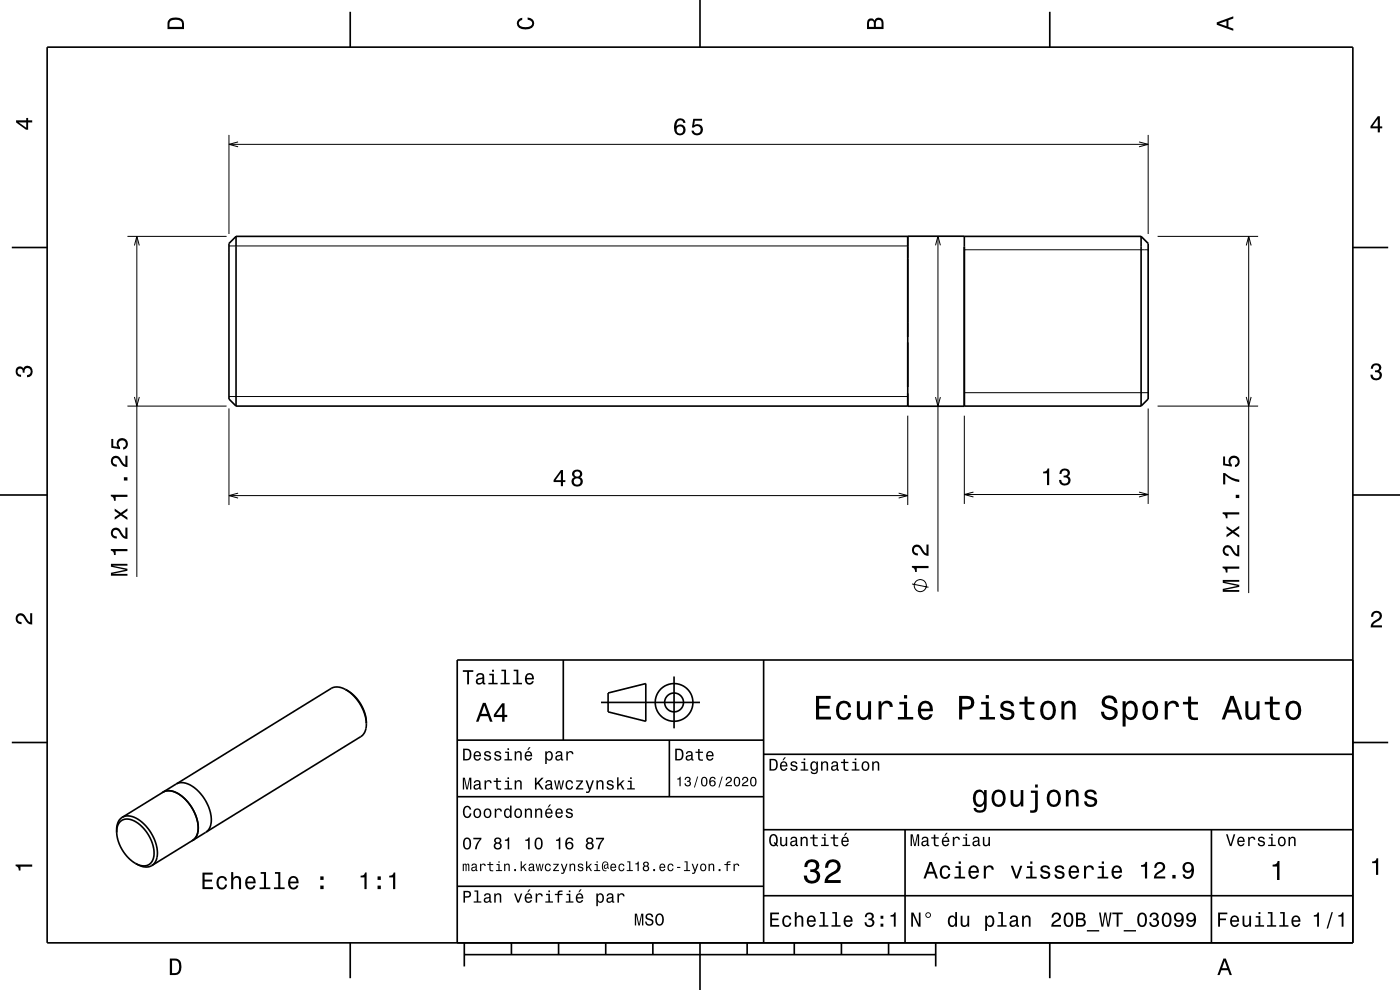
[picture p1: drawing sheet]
<svg xmlns="http://www.w3.org/2000/svg" width="297mm" height="210mm" viewBox="0 0 297 210" stroke-linecap="round" stroke-linejoin="round" font-family="sans-serif">
<g fill="none" stroke="#000" stroke-width=".21">
<path d="M48.6 28.6v21M48.6 30.6h195M50.5 30.1l-1.9 .5 1.9 .5M241.6 30.1l2 .5-2 .5M243.6 28.6v21M27 50.1h21.1M28.5 52.1l.5-2 .6 2M29 50.1v72.3M48.6 52.2h144M198.5 52l.5-1.9 .5 1.9M199 50.1v75.4M204.6 53h39"/>
<path d="M245.6 50.1h21.3M264.4 52.1l.5-2 .5 2M264.9 50.1v75.7M27 86.1h21.1M28.5 84.2l.5 1.9 .6-1.9M48.6 86.6v20.5M48.6 84.1h144M192.6 88.2v18.9M198.5 84.2l.5 2 .5-2M204.6 88.2v18.7M204.6 83.3h39M243.6 86.6v20.3"/>
<path d="M245.6 86.1h21.3M264.4 84.2l.5 1.9 .5-1.9M48.6 105.1h144M50.5 104.6l-1.9 .5 1.9 .5M190.6 104.6l2 .5-2 .5M204.6 104.9h39M206.5 104.4l-1.9 .5 1.9 .5M241.6 104.4l2 .5-2 .5M193.5 123.9l3.5 .7"/>
<circle cx="195.2" cy="124.2" r="1.28"/>
</g>
<g fill="none" stroke="#000" stroke-width=".35">
<path d="M10 10h277v190h-277zM74.3 2.5v7.5M148.5 0v10M222.7 2.5v7.5M2.5 52.5h7.5M50.1 50.1v36M50.1 50.1l-1.5 1.5v33l1.5 1.5M50.1 50.1h192M192.6 50.1v36.1h12v-36.1M242.1 50.1v36M242.1 50.1l1.5 1.5v33l-1.5 1.5M287 52.5h7.5"/>
<path d="M50.1 86.1h142.5M204.6 86.1h37.5M0 105h10M287 105h10M119.5 140v17M162 140v60M287 140h-190v60M2.5 157.5h7.5M73.3 146.3a9.4 9.4 0 0 1 4.4 7.1M73.3 146.3a3 3 0 0 0-3.1-.3l-32.7 20.2M73.3 146.3a8.5 8.5 0 0 1 4.4 7.1M77.7 153.4a3.1 3.1 0 0 1-1.2 2.9l-32.7 20.1"/>
<path d="M97 157h65M127.5 149h21M129 147l8-2v8l-8-2zM142 157v12M143 143.5v11M287 157.5h7.5M24.8 176.6a2.41 2.41 0 0 1 1-2.6 2.41 2.41 0 0 1 2.9 .2 8 8 0 0 1 3.8 7.9 2.32 2.32 0 0 1-3.7 1.1M24.8 176.6a8.6 8.6 0 0 0 4 6.6M25.9 173.4l11.4-7.1a3.9 3.9 0 0 1 4.5 1.3 8.4 8.4 0 0 1 2.8 7.6l-.3 .7-.5 .6-11.6 7.1M25.9 173.4a3.3 3.3 0 0 0-1.1 3.2M25.9 173.4a3.9 3.9 0 0 1 4.5 1.2 8.4 8.4 0 0 1 2.8 7.7l-.3 .7-.7 .6M34.4 168.2a3.5 3.5 0 0 1 4.3 .8 8.9 8.9 0 0 1 3.3 7.5"/>
<path d="M34.6 168a3.9 3.9 0 0 1 4.4 1.3 8.8 8.8 0 0 1 3 7.2M42 176.5a2.47 2.47 0 0 1-1.3 1.9M97 169h65M162 176h125M162 160h125M192 176v24M257 176v24M28.8 183.2a3.3 3.3 0 0 0 3.4 .4M97 188h65M162 190h125M74.3 200v7.5M98.5 202.5h100"/>
<path d="M98.5 200v5M108.5 200v2.5M118.5 200v2.5M128.5 200v2.5M138.5 200v2.5M148.5 200v10M158.5 200v2.5M168.5 200v2.5M178.5 200v2.5M188.5 200v2.5M198.5 200v5M222.7 200v7.5"/>
<circle cx="143" cy="149" r="2"/>
<circle cx="143" cy="149" r="4"/>
</g>
<g fill="#000">
<path d="M36 4a2.18 2.18 0 0 0-.5 2.2h3.5v-1.2a1.43 1.43 0 0 0-1.7-1.3zM36.3 4.4a2.15 2.15 0 0 1 2.2 .3l.1 1h-2.6v-1z" fill-rule="evenodd"/>
<path d="M109.9 4.2l.9-.4v.4a.7 .7 0 0 0-.7 .5 .7 .7 0 0 0 .3 .8 1.7 1.7 0 0 0 2.5-.5 .9 .9 0 0 0-1-.8v-.5a1.24 1.24 0 0 1 1.4 1.1 1.24 1.24 0 0 1-1 1.4 2.22 2.22 0 0 1-2.5-.7l-.2-.5z" fill-rule="evenodd"/>
<path d="M184.2 4.2l-.3 .7v1.3h3.5v-1.3a.98 .98 0 0 0-.7-1.1 .98 .98 0 0 0-1.2 .6 .84 .84 0 0 0-1.3-.2zM184.5 4.5a.54 .54 0 0 1 .6-.1 .54 .54 0 0 1 .3 .6v.7h-1zM185.9 4.4a.62 .62 0 0 1 .8-.1 .62 .62 0 0 1 .3 .6v.8h-1.2z" fill-rule="evenodd"/>
<path d="M258.1 4.7v.6l3.5 1.2v-.4l-1-.4v-1.4l1-.4v-.4zM258.6 5l1.6-.5v1z" fill-rule="evenodd"/>
<path d="M3.4 25.5v.5l2.1 1.5h.5v-1.5h.8v-.5h-.8v-.5h-.4v.5zM4 26h1.6v1.1z" fill-rule="evenodd"/>
<path d="M143.5 25.4a2.39 2.39 0 0 0 .2 3.2 1.16 1.16 0 0 0 1.5-.3 1.16 1.16 0 0 0-.2-1.6 1.16 1.16 0 0 0-1.5 .1 1.03 1.03 0 0 1 .8-1.3 .58 .58 0 0 1 .7 .6h.4a1.12 1.12 0 0 0-.7-1 1.12 1.12 0 0 0-1.2 .3zM143.5 27.6a.75 .75 0 0 1 1.5 0 .75 .75 0 0 1-1.5 0zM147.1 25.2l-.3 1.9h.4a.8 .8 0 0 1 1.2-.3 .8 .8 0 0 1 0 1.3 .8 .8 0 0 1-1.2-.4h-.5a1.21 1.21 0 0 0 1.5 1.1 1.21 1.21 0 0 0 .8-1.7 1.21 1.21 0 0 0-1.7-.5l.1-1h1.5v-.4z" fill-rule="evenodd"/>
<path d="M292.3 24.7l-1.6 2.1v.4h1.6v.9h.4v-.9h.5v-.4h-.5v-2.1zM292.3 25.2v1.6h-1.1z" fill-rule="evenodd"/>
<path d="M291.1 77.4a1.08 1.08 0 0 1 1.4-.2 1.08 1.08 0 0 1 .4 1.2l-.3 .3a1.06 1.06 0 0 1 .5 1.3 1.06 1.06 0 0 1-1.2 .7 1.1 1.1 0 0 1-1.2-1.2h.5a.71 .71 0 0 0 1 .8 .71 .71 0 0 0 .1-1.3h-.6v-.4a.61 .61 0 0 0 .8-.3 .61 .61 0 0 0-.2-.8 .61 .61 0 0 0-.9 .2l-.1 .5h-.5z" fill-rule="evenodd"/>
<path d="M3.6 78a.86 .86 0 0 1 1.4 .2 1.06 1.06 0 0 1 1.2-.6 1.06 1.06 0 0 1 .7 1.2 1.1 1.1 0 0 1-1.2 1.2v-.4a.71 .71 0 0 0 .8-1 .71 .71 0 0 0-1.3-.1v.6h-.4a.61 .61 0 0 0-.3-.8 .61 .61 0 0 0-.8 .2 .61 .61 0 0 0 .2 .8l.6 .2v.4a1.15 1.15 0 0 1-1.2-.6 1.15 1.15 0 0 1 .3-1.3z" fill-rule="evenodd"/>
<path d="M23.5 116.5v.3a.78 .78 0 0 1 .7 .9h.3v-.8h2.5v-.4zM23.8 112.2a1.19 1.19 0 0 0-.2 1.4 1.19 1.19 0 0 0 1.2 .6v-.4a.7 .7 0 0 1-.9-.5 .7 .7 0 0 1 .5-.9 .7 .7 0 0 1 .9 .5 1.8 1.8 0 0 0 1.7 1.4v-2.4h-.4v1.9a2.19 2.19 0 0 1-1.2-1.5 1.11 1.11 0 0 0-1.6-.1z" fill-rule="evenodd"/>
<path d="M24.3 107.9v.5l1 .7-1 .6v.5l1.3-.9 1.4 1v-.5l-1-.7 1-.7v-.6l-1.4 1zM23.5 105v.3a.77 .77 0 0 1 .7 .9h.3v-.8h2.5v-.4zM26.3 101.2v.7h.7v-.7zM23.8 97a1.19 1.19 0 0 0-.2 1.3 1.19 1.19 0 0 0 1.2 .7v-.5a.7 .7 0 0 1-.9-.5 .7 .7 0 0 1 .5-.8 .7 .7 0 0 1 .9 .5 1.8 1.8 0 0 0 1.7 1.4v-2.4h-.4v1.9a2.19 2.19 0 0 1-1.2-1.5 1.1 1.1 0 0 0-1.6-.1zM23.6 93.1v1.9l1.9 .3v-.4a.8 .8 0 0 1-.3-1.3 .8 .8 0 0 1 1.3 .1 .8 .8 0 0 1-.4 1.2v.5a1.21 1.21 0 0 0 1.1-1.5 1.21 1.21 0 0 0-1.7-.9 1.21 1.21 0 0 0-.5 1.8l-1-.2v-1.5z" fill-rule="evenodd"/>
<path d="M119 99.7l-1.6 2.1v.5h1.6v.8h.4v-.8h.5v-.4h-.5v-2.2zM119 100.3v1.6h-1.1zM121.6 99.9a.83 .83 0 0 0 .2 1.3 1.11 1.11 0 0 0-.4 1.6 1.11 1.11 0 0 0 1.6 .3 1.03 1.03 0 0 0 .6-.9 1.03 1.03 0 0 0-.5-1 .88 .88 0 0 0 .4-1.1 .88 .88 0 0 0-1.1-.5zM121.7 102.2a.71 .71 0 0 1 1.4 0 .71 .71 0 0 1-1.4 0zM121.8 100.6a.6 .6 0 0 1 1.2 0 .6 .6 0 0 1-1.2 0z" fill-rule="evenodd"/>
<path d="M221.3 100.1v.3h.8v2.5h.5v-3.5h-.4a.77 .77 0 0 1-.9 .7zM225.1 99.7l-.3 .8h.4a.62 .62 0 0 1 .3-.7 .62 .62 0 0 1 .8 .2 .62 .62 0 0 1-.2 .9h-.5v.4a.72 .72 0 0 1 1 .4 .72 .72 0 0 1-.5 .9 .72 .72 0 0 1-.9-.5l-.1-.3h-.4a1.18 1.18 0 0 0 1.5 1.2 1.18 1.18 0 0 0 .6-1.8l-.3-.2a.91 .91 0 0 0 .4-1.1 .91 .91 0 0 0-1-.5z" fill-rule="evenodd"/>
<path d="M260.2 111.6v.5l1 .7-1 .6v.6l1.3-.9 1.4 .9v-.5l-1.1-.7 1.1-.7v-.6l-1.4 1zM259.4 108.7v.3a.77 .77 0 0 1 .7 .9h.3v-.8h2.5v-.4zM262.1 105v.6h.8v-.6zM259.5 100.3v2.4h.4v-1.9a5.2 5.2 0 0 0 3 1.5v-.5a5.3 5.3 0 0 1-3-1.5zM259.5 96.8v1.9l1.8 .3v-.4a.79 .79 0 0 1-.2-1.2 .79 .79 0 0 1 1.2 0 .79 .79 0 0 1-.1 1.1l-.2 .1v.5a1.21 1.21 0 0 0 1-1.5 1.21 1.21 0 0 0-1.6-.8 1.21 1.21 0 0 0-.6 1.7l-.9-.1v-1.6z" fill-rule="evenodd"/>
<path d="M3.6 130.4a1.22 1.22 0 0 1 2 .7l.4 .6 .4 .3v-1.9h.4v2.4a1.8 1.8 0 0 1-1.7-1.4 .71 .71 0 0 0-.9-.5 .71 .71 0 0 0-.5 .8 .71 .71 0 0 0 .9 .5v.5a1.18 1.18 0 0 1-1.2-.7 1.18 1.18 0 0 1 .2-1.3z" fill-rule="evenodd"/>
<path d="M23.5 119.6h3.5v.4h-3.1l3.1 .6v.5l-3.1 .6h3.1v.4h-3.5v-.6l3.1-.6-3.1-.7z" fill-rule="evenodd"/>
<path d="M193.5 120.1v.3a.77 .77 0 0 1 .6 .9h.4v-.8h2.5v-.4zM193.7 115.8a1.2 1.2 0 0 0-.1 1.4 1.2 1.2 0 0 0 1.1 .6v-.4a.7 .7 0 0 1-.8-.5 .7 .7 0 0 1 .5-.9 .7 .7 0 0 1 .8 .5 1.81 1.81 0 0 0 1.8 1.4v-2.4h-.5v1.9a2.23 2.23 0 0 1-1.1-1.5 1.1 1.1 0 0 0-1.7-.1z" fill-rule="evenodd"/>
<path d="M259.4 123v.6l3.1 .7-3.1 .6v.6h3.5v-.3h-3.2l3.2-.7v-.4l-3.2-.7h3.2v-.4zM259.4 120.2v.3a.77 .77 0 0 1 .7 1h.3v-.9h2.5v-.4zM259.7 116a1.2 1.2 0 0 0-.2 1.3 1.2 1.2 0 0 0 1.1 .7v-.5a.71 .71 0 0 1-.8-.5 .71 .71 0 0 1 .5-.9 .71 .71 0 0 1 .9 .5 1.8 1.8 0 0 0 1.7 1.4v-2.4h-.4v1.9a2.2 2.2 0 0 1-1.2-1.4 1.11 1.11 0 0 0-1.6-.1z" fill-rule="evenodd"/>
<path d="M291.2 129.9a1.18 1.18 0 0 1 1.9 .3 1.18 1.18 0 0 1-1 1.7l-.5 .3-.3 .5h1.9v.4h-2.4a1.8 1.8 0 0 1 1.4-1.8 .71 .71 0 0 0 .5-.8 .71 .71 0 0 0-.9-.5 .71 .71 0 0 0-.5 .8h-.4z" fill-rule="evenodd"/>
<path d="M98.2 158.8v2.5h.9a1.37 1.37 0 0 0 .7-2.2 1.56 1.56 0 0 0-1.6-.3zM98.6 159.1a.98 .98 0 0 1 1.1 .7 .98 .98 0 0 1-.6 1.2h-.5zM100.7 159.6a1.04 1.04 0 0 0-.2 1.2 1.04 1.04 0 0 0 1 .5l.5-.5h-.3l-.4 .3a.54 .54 0 0 1-.5-.7h1.3a.83 .83 0 0 0-.4-.9 .83 .83 0 0 0-1 .1zM100.9 159.7l.2-.1a.47 .47 0 0 1 .5 .1 .47 .47 0 0 1 .1 .5h-.9zM102.9 159.5l-.2 .1a.69 .69 0 0 0 .9 .9l.2 .1a.43 .43 0 0 1-.4 .5 .43 .43 0 0 1-.4-.4h-.3a.74 .74 0 0 0 .9 .7 .74 .74 0 0 0 .5-1l-1-.4a.38 .38 0 0 1 .3-.5 .38 .38 0 0 1 .4 .4h.3a.78 .78 0 0 0-1.2-.4zM105.1 159.5l-.2 .1a.69 .69 0 0 0 .9 .9l.2 .1a.43 .43 0 0 1-.4 .5 .43 .43 0 0 1-.5-.4h-.3a.74 .74 0 0 0 .9 .7 .74 .74 0 0 0 .5-1l-.9-.4a.38 .38 0 0 1 .3-.5 .38 .38 0 0 1 .4 .4h.3a.77 .77 0 0 0-1.2-.4zM107.2 159.4v.3h.5v1.3h-.7v.3h1.6v-.3h-.6v-1.6zM107.7 158.7v.4h.3v-.4zM109.2 159.4v1.9h.3v-1.1a.45 .45 0 0 1 .4-.6 .45 .45 0 0 1 .5 .5v1.2h.3v-1.3a.63 .63 0 0 0-.5-.7 .63 .63 0 0 0-.7 .4v-.3zM112.2 158.5l-.4 .6h.3l.5-.6zM111.5 159.6a1.04 1.04 0 0 0-.2 1.2 1.04 1.04 0 0 0 1.1 .5l.5-.5h-.3l-.5 .3a.54 .54 0 0 1-.5-.7h1.3a.83 .83 0 0 0-.4-.9 .83 .83 0 0 0-1 .1zM111.8 159.7l.1-.1a.48 .48 0 0 1 .5 .1 .48 .48 0 0 1 .2 .5h-1zM115.7 159.4v2.7h.3v-1.1a.66 .66 0 0 0 .7 .4 .66 .66 0 0 0 .5-.6 .91 .91 0 0 0 0-1.1 .91 .91 0 0 0-1-.3l-.2 .3v-.3zM116.1 159.8a.45 .45 0 0 1 .5-.2 .45 .45 0 0 1 .3 .4 .65 .65 0 0 1 .1 .8 .65 .65 0 0 1-.7 .2 .98 .98 0 0 1-.2-1.2zM118.1 159.5l-.2 .4h.3a.39 .39 0 0 1 .4-.3 .39 .39 0 0 1 .3 .5h-.1a.65 .65 0 0 0-1 .4 .65 .65 0 0 0 .6 .9l.6-.3 .1 .2h.4v-.2l-.2-.1v-1.1a.72 .72 0 0 0-.5-.6 .72 .72 0 0 0-.7 .2zM118.2 160.6l.8-.3a.55 .55 0 0 1-.2 .7 .55 .55 0 0 1-.6 0zM120.1 159.4v1.9h.4v-1.1a.47 .47 0 0 1 .2-.6 .47 .47 0 0 1 .6 .2v.2h.4a.64 .64 0 0 0-.5-.7 .64 .64 0 0 0-.8 .4v-.3z" fill-rule="evenodd"/>
<path d="M98.2 142.2v.3h.9v2.7h.4v-2.7h.9v-.3zM101.3 143l-.3 .5h.4a.47 .47 0 0 1 .5-.4 .47 .47 0 0 1 .4 .6l-.2 .1a.84 .84 0 0 0-1 .2 .84 .84 0 0 0 0 1.1 .9 .9 0 0 0 1.3-.2l.1 .2 .5 .1v-.3l-.3-.1v-1.3a.87 .87 0 0 0-.6-.7 .87 .87 0 0 0-.8 .2zM101.4 144.3l.9-.3a.66 .66 0 0 1-.1 .7 .66 .66 0 0 1-.8 .1zM103.8 142.9v.3h.6v1.6h-.8v.4h2v-.4h-.8v-1.9zM104.4 142.1v.4h.4v-.4zM106.4 142.1v.3h.6v2.4h-.8v.4h1.9v-.4h-.7v-2.7zM109 142.1v.3h.6v2.4h-.8v.4h1.9v-.4h-.7v-2.7zM111.6 143.1a1.32 1.32 0 0 0 .7 2.1 .9 .9 0 0 0 .9-.7h-.3l-.2 .3-.4 .1a.65 .65 0 0 1-.6-.8h1.6a1 1 0 0 0-.4-1.2 1 1 0 0 0-1.3 .2zM111.9 143.3a.57 .57 0 0 1 .7-.1 .57 .57 0 0 1 .3 .6h-1.2z" fill-rule="evenodd"/>
<path d="M102.4 149.1l-1.4 4h.5l.4-1.2h1.6l.4 1.2h.6l-1.5-4zM102.7 149.7l.7 1.7h-1.3zM106.5 149.2l-1.7 2.4v.5h1.7v1h.5v-1h.6v-.5h-.6v-2.4zM106.5 149.9v1.7h-1.3z" fill-rule="evenodd"/>
<path d="M143.2 158.8v2.5h.9a1.37 1.37 0 0 0 .7-2.2 1.56 1.56 0 0 0-1.6-.3zM143.6 159.1a.98 .98 0 0 1 1.1 .7 .98 .98 0 0 1-.6 1.2h-.5zM145.7 159.5l-.2 .4h.3a.39 .39 0 0 1 .5-.3 .39 .39 0 0 1 .3 .5h-.2a.65 .65 0 0 0-.9 .4 .65 .65 0 0 0 .5 .9l.7-.3v.2h.4v-.2l-.1-.1-.1-1.1a.73 .73 0 0 0-.4-.6 .73 .73 0 0 0-.8 .2zM145.8 160.6l.8-.3a.55 .55 0 0 1-.1 .7 .55 .55 0 0 1-.7 0zM148.1 158.9v.5h-.5v.3h.5v1.3a.75 .75 0 0 0 1 .4v-.3a.48 .48 0 0 1-.7-.3v-1.1h.7v-.3h-.7v-.5zM150 159.6a1.04 1.04 0 0 0-.2 1.2 1.04 1.04 0 0 0 1.1 .5l.5-.5h-.4l-.4 .3a.54 .54 0 0 1-.5-.7h1.3a.83 .83 0 0 0-.4-.9 .83 .83 0 0 0-1 .1zM150.3 159.7l.1-.1a.48 .48 0 0 1 .5 .1 .48 .48 0 0 1 .2 .5h-1z" fill-rule="evenodd"/>
<path d="M173.1 147.6v5h3.2v-.6h-2.5v-1.7h2.2v-.6h-2.2v-1.5h2.4v-.6zM177.8 149.2a2.59 2.59 0 0 0 .5 3.4 1.58 1.58 0 0 0 2.3-1.4h-.6a.95 .95 0 0 1-.9 1 .95 .95 0 0 1-1-.9 1.59 1.59 0 0 1 .9-2.1 .85 .85 0 0 1 .9 .8h.7a1.56 1.56 0 0 0-1.1-1.3 1.56 1.56 0 0 0-1.7 .5zM181.8 148.8v2.5a1.27 1.27 0 0 0 .9 1.4 1.27 1.27 0 0 0 1.5-.7v.6h.6v-3.8h-.6v2.2a.92 .92 0 0 1-.6 1.1 .92 .92 0 0 1-1.2-.4v-2.9zM186.4 148.8v3.8h.6v-2.2a.95 .95 0 0 1 .5-1.1 .95 .95 0 0 1 1.2 .3l.1 .4h.6a1.28 1.28 0 0 0-1-1.4 1.28 1.28 0 0 0-1.4 .8v-.6zM190.8 148.9v.5h1v2.7h-1.3v.5h3.2v-.5h-1.3v-3.2zM191.8 147.4v.8h.6v-.8zM195.1 149.2a2.62 2.62 0 0 0 .5 3.4 1.57 1.57 0 0 0 2.2-1.1h-.6l-.3 .5-.5 .2a1.08 1.08 0 0 1-1-1.3h2.5a1.66 1.66 0 0 0-.7-2 1.66 1.66 0 0 0-2.1 .3zM195.6 149.5a.94 .94 0 0 1 1.2-.2 .94 .94 0 0 1 .5 1h-1.9zM203.5 147.6v5h.6v-2.1h.8a1.47 1.47 0 0 0 1.8-1.2 1.47 1.47 0 0 0-1.5-1.7zM204.1 148.2a1.6 1.6 0 0 1 1.8 .5 .86 .86 0 0 1 0 .9 .86 .86 0 0 1-.9 .3h-.9zM208.1 148.9v.5h1v2.7h-1.3v.5h3.3v-.5h-1.3v-3.2zM209.1 147.4v.8h.7v-.8zM212.6 148.9a1.08 1.08 0 0 0-.3 1.2 1.08 1.08 0 0 0 1 .7l1.1 .4a.57 .57 0 0 1 .2 .6 .57 .57 0 0 1-.5 .4 .96 .96 0 0 1-1.4-.8h-.6a1.6 1.6 0 0 0 1.3 1.4 1.6 1.6 0 0 0 1.7-.8 1.13 1.13 0 0 0-1-1.6l-1.1-.3-.2-.4a.87 .87 0 0 1 .9-.5 .87 .87 0 0 1 .8 .6h.6a1.41 1.41 0 0 0-2.1-1.1zM217.4 147.8v1.1h-1.1v.5h1.1v2.6l.2 .4 .4 .3h1.4v-.5a.97 .97 0 0 1-1.4-.5v-2.3h1.4v-.5h-1.4v-1.1zM221.1 149.2a2.56 2.56 0 0 0 .5 3.4 1.72 1.72 0 0 0 1.8-.2 1.72 1.72 0 0 0 .6-1.7 1.7 1.7 0 0 0-.9-1.9 1.7 1.7 0 0 0-2 .4zM221.6 149.6a.96 .96 0 0 1 1-.4 .96 .96 0 0 1 .7 .8 1.59 1.59 0 0 1-1 2.2 1.19 1.19 0 0 1-1-1.5zM225.2 148.8v3.8h.6v-2.2a.97 .97 0 0 1 .5-1.1 .97 .97 0 0 1 1.1 .2l.1 .7v2.4h.7v-2.5a1.27 1.27 0 0 0-.9-1.4 1.27 1.27 0 0 0-1.5 .6v-.5zM234.1 147.9a1.38 1.38 0 0 0-.3 1.5 1.38 1.38 0 0 0 1.3 .9 1.25 1.25 0 0 1 1.4 .9 1.15 1.15 0 0 1-1.3 .9 1.15 1.15 0 0 1-1-1.1h-.7a1.8 1.8 0 0 0 1.7 1.8 1.8 1.8 0 0 0 1.9-1.6 1.46 1.46 0 0 0-1.5-1.4l-.6-.2a.83 .83 0 0 1-.5-1.1 .83 .83 0 0 1 1.2-.3l.5 .5 .1 .4h.7a1.67 1.67 0 0 0-1-1.6 1.67 1.67 0 0 0-1.9 .4zM238.2 148.8v5.3h.6v-2.1a1.32 1.32 0 0 0 1.4 .7 1.32 1.32 0 0 0 1.1-1.1 2.43 2.43 0 0 0-.8-2.8 1.21 1.21 0 0 0-1.7 .5v-.5zM239.1 149.6a.9 .9 0 0 1 .9-.4 .9 .9 0 0 1 .7 .8 1.61 1.61 0 0 1-.9 2.2 1.18 1.18 0 0 1-1-1.5zM242.8 149.2a2.56 2.56 0 0 0 .5 3.4 1.72 1.72 0 0 0 1.8-.2 1.72 1.72 0 0 0 .6-1.7 1.7 1.7 0 0 0-.9-1.9 1.7 1.7 0 0 0-2 .4zM243.3 149.6a.96 .96 0 0 1 1-.4 .96 .96 0 0 1 .7 .8 1.59 1.59 0 0 1-1 2.2 1.19 1.19 0 0 1-1-1.5zM247.1 148.8v3.8h.6v-2.2a.95 .95 0 0 1 .5-1.1 .95 .95 0 0 1 1.2 .3l.1 .4h.6a1.28 1.28 0 0 0-1-1.4 1.28 1.28 0 0 0-1.4 .8v-.6zM252 147.8v1.1h-1v.5h1l.1 2.6 .2 .4 .4 .3h1.4v-.5a.97 .97 0 0 1-1.4-.5v-2.3h1.4v-.5h-1.4v-1.1zM261 147.6l-1.8 5h.6l.6-1.4h2l.5 1.4h.7l-1.9-5zM261.4 148.3l.7 2.2h-1.5zM264.2 148.8v2.5a1.27 1.27 0 0 0 .9 1.4 1.27 1.27 0 0 0 1.5-.7v.6h.6v-3.8h-.6v2.2a.92 .92 0 0 1-.6 1.1 .92 .92 0 0 1-1.1-.4l-.1-2.9zM269.4 147.8v1.1h-1.1v.5h1.1v2.6l.2 .4 .4 .3 .7 .1 .8-.1v-.5a.97 .97 0 0 1-1.4-.5l-.1-2.3h1.5v-.5h-1.5v-1.1zM273.1 149.2a2.56 2.56 0 0 0 .6 3.4 1.72 1.72 0 0 0 1.8-.2 1.72 1.72 0 0 0 .6-1.7 1.7 1.7 0 0 0-.9-1.9 1.7 1.7 0 0 0-2.1 .4zM273.6 149.6a.96 .96 0 0 1 1-.4 .96 .96 0 0 1 .7 .8 1.59 1.59 0 0 1-.9 2.2 1.19 1.19 0 0 1-1.1-1.5z" fill-rule="evenodd"/>
<path d="M98.2 165v2.5h.3v-2.3l.4 2.3h.3l.5-2.3v2.3h.3v-2.5h-.5l-.4 2.2-.5-2.2zM100.7 165.6l-.2 .5h.3a.39 .39 0 0 1 .5-.4 .39 .39 0 0 1 .3 .6h-.2a.65 .65 0 0 0-.9 .4 .65 .65 0 0 0 .5 .8l.7-.3v.2l.4 .1v-.3h-.1l-.1-1.1a.73 .73 0 0 0-.4-.6 .73 .73 0 0 0-.8 .1zM100.8 166.7l.8-.2a.55 .55 0 0 1-.1 .6 .55 .55 0 0 1-.7 .1zM102.8 165.5v2h.3v-1.1a.47 .47 0 0 1 .3-.6 .47 .47 0 0 1 .6 .2v.1h.3a.64 .64 0 0 0-.5-.6 .64 .64 0 0 0-.7 .4v-.4zM105.3 165v.6h-.6v.3h.6v1.3a.75 .75 0 0 0 1 .3v-.3a.48 .48 0 0 1-.7-.2v-1.1h.7v-.3h-.7v-.6zM107.2 165.6v.3h.5v1.3h-.7v.3h1.6v-.3h-.6v-1.6zM107.7 164.9v.3h.3v-.3zM109.2 165.5v2h.3v-1.1a.45 .45 0 0 1 .4-.7 .45 .45 0 0 1 .5 .6v1.2h.3v-1.3a.63 .63 0 0 0-.5-.7 .63 .63 0 0 0-.7 .3v-.3zM113.5 165v2.5h.3v-.9l.3-.3 .8 1.2h.5l-1.1-1.5 1-1h-.4l-1.1 1.1v-1.1zM115.9 165.6l-.2 .5h.3a.39 .39 0 0 1 .5-.4 .39 .39 0 0 1 .2 .6h-.1a.65 .65 0 0 0-.9 .4 .65 .65 0 0 0 .5 .8l.6-.3 .1 .2 .4 .1v-.3h-.2v-1.1a.73 .73 0 0 0-.5-.6 .73 .73 0 0 0-.7 .1zM116 166.7l.8-.2a.55 .55 0 0 1-.1 .6 .55 .55 0 0 1-.7 .1zM117.5 165.5l.5 2h.3l.3-1.7 .3 1.7h.3l.5-2h-.3l-.4 1.7-.2-1.7h-.4l-.2 1.7-.4-1.7zM120.2 165.7a1.04 1.04 0 0 0-.2 1.2 1.04 1.04 0 0 0 1.1 .6l.4-.4 .1-.3h-.3l-.3 .4a.73 .73 0 0 1-.7-.7 .73 .73 0 0 1 .7-.7l.3 .4h.3a.78 .78 0 0 0-.6-.7 .78 .78 0 0 0-.8 .2zM122.2 165.5v.3h1.1l-1.1 1.4v.3h1.5v-.3h-1.1l1.1-1.4v-.3zM124.2 165.5l.8 2.1-.2 .3h-.5v.3a.63 .63 0 0 0 .9-.5l.8-2.2h-.3l-.6 1.6-.5-1.6zM126.5 165.5v2h.3v-1.1a.45 .45 0 0 1 .4-.7 .45 .45 0 0 1 .5 .6v1.2h.3v-1.3a.63 .63 0 0 0-.4-.7 .63 .63 0 0 0-.8 .3v-.3zM128.9 165.6l-.1 .2a.68 .68 0 0 0 .8 .9l.2 .1a.43 .43 0 0 1-.3 .5 .43 .43 0 0 1-.5-.4h-.3a.74 .74 0 0 0 .9 .7 .74 .74 0 0 0 .5-1.1l-1-.3a.38 .38 0 0 1 .3-.5 .38 .38 0 0 1 .5 .4l.3-.1a.77 .77 0 0 0-1.3-.4zM130.9 164.9v2.6h.3v-.7l.4-.3 .5 1h.4l-.7-1.2 .7-.8h-.4l-.9 .9v-1.5zM133.2 165.6v.3h.5v1.3h-.7v.3h1.7v-.3h-.7v-1.6zM133.7 164.9v.3h.3v-.3z" fill-rule="evenodd"/>
<path d="M98.4 178a1.44 1.44 0 0 0 .7 2.2 1.45 1.45 0 0 0 .6-2.2 .79 .79 0 0 0-1.3 0zM98.8 178h.5a1.69 1.69 0 0 1 0 1.9h-.5a1.71 1.71 0 0 1 0-1.9zM100.4 177.7v.3h1.4a3.7 3.7 0 0 0-1 2.2h.3a3.8 3.8 0 0 1 1-2.2v-.3zM105 177.8l-.1 .2a.57 .57 0 0 0 .2 .8 .78 .78 0 0 0-.1 1.2 .78 .78 0 0 0 1.2 0 .78 .78 0 0 0-.2-1.2 .68 .68 0 0 0 .2-1 .68 .68 0 0 0-.9-.1zM105.1 179.5a.51 .51 0 0 1 1 0 .51 .51 0 0 1-1 0zM105.2 178.3a.42 .42 0 0 1 .8 0 .42 .42 0 0 1-.8 0zM107.1 178.1v.3h.6v1.8h.3v-2.6h-.2a.55 .55 0 0 1-.7 .5zM111.4 178.1v.3h.6v1.8h.4v-2.6h-.3a.55 .55 0 0 1-.7 .5zM113.6 178a1.44 1.44 0 0 0 .7 2.2 1.45 1.45 0 0 0 .6-2.2 .79 .79 0 0 0-1.3 0zM114 178h.5a1.69 1.69 0 0 1 0 1.9h-.5a1.71 1.71 0 0 1 0-1.9zM118 178.1v.3h.5v1.8h.4v-2.6h-.3a.55 .55 0 0 1-.6 .5zM120.3 177.8a1.72 1.72 0 0 0 .1 2.3 .83 .83 0 0 0 1.1-.2 .83 .83 0 0 0-.1-1.1 .83 .83 0 0 0-1.1 0 .74 .74 0 0 1 .6-.9l.3 .1 .1 .3h.3a.8 .8 0 0 0-.5-.6 .8 .8 0 0 0-.8 .1zM120.2 179.4a.55 .55 0 0 1 1.1 0 .55 .55 0 0 1-1.1 0zM124.5 177.8l-.1 .2a.57 .57 0 0 0 .3 .8 .78 .78 0 0 0-.2 1.2 .78 .78 0 0 0 1.2 0 .78 .78 0 0 0-.1-1.2 .68 .68 0 0 0 .2-1 .68 .68 0 0 0-1-.1zM124.6 179.5a.51 .51 0 0 1 1 0 .51 .51 0 0 1-1 0zM124.7 178.3a.42 .42 0 0 1 .8 0 .42 .42 0 0 1-.8 0zM126.4 177.7v.3h1.4a3.7 3.7 0 0 0-1 2.2h.3a3.8 3.8 0 0 1 1-2.2v-.3z" fill-rule="evenodd"/>
<path d="M98.4 171.2a1.45 1.45 0 0 0 .7 2.3 .94 .94 0 0 0 .9-1h-.3a.59 .59 0 0 1-.8 .7 1.31 1.31 0 0 1 .2-2l.3 .1 .2 .4h.4a.85 .85 0 0 0-.6-.8 .85 .85 0 0 0-1 .3zM100.6 171.7a1.04 1.04 0 0 0-.1 1.3 1.04 1.04 0 0 0 1.1 .5 1.04 1.04 0 0 0 .5-1.3 1.04 1.04 0 0 0-1.2-.7zM100.9 171.9a.48 .48 0 0 1 .5-.1 .48 .48 0 0 1 .3 .4 .66 .66 0 0 1 0 .7 .66 .66 0 0 1-.7 .3 .98 .98 0 0 1-.1-1.3zM102.8 171.7a1.04 1.04 0 0 0-.2 1.3 1.04 1.04 0 0 0 1.2 .5 1.04 1.04 0 0 0 .5-1.3 1.04 1.04 0 0 0-1.2-.7zM103 171.9a.48 .48 0 0 1 .5-.1 .48 .48 0 0 1 .4 .4 .66 .66 0 0 1 0 .7 .66 .66 0 0 1-.7 .3 .97 .97 0 0 1-.2-1.3zM105 171.5v2h.3v-1.1a.47 .47 0 0 1 .2-.6 .47 .47 0 0 1 .6 .2l.1 .1h.3a.64 .64 0 0 0-.5-.6 .64 .64 0 0 0-.7 .4v-.4zM107.1 171.7a1.06 1.06 0 0 0-.2 1.2 1.06 1.06 0 0 0 .9 .6l.4-.3v.3h.3v-2.6h-.3v.9a.63 .63 0 0 0-1.1-.1zM107.4 171.9a.44 .44 0 0 1 .4-.1 .44 .44 0 0 1 .4 .4 .65 .65 0 0 1 0 .7 .65 .65 0 0 1-.7 .3l-.2-.4zM109.3 171.7a1.04 1.04 0 0 0-.1 1.3 1.04 1.04 0 0 0 1.1 .5 1.04 1.04 0 0 0 .5-1.3 1.04 1.04 0 0 0-1.2-.7zM109.5 171.9a.48 .48 0 0 1 .6-.1 .48 .48 0 0 1 .3 .4 .66 .66 0 0 1 0 .7 .66 .66 0 0 1-.7 .3 .98 .98 0 0 1-.2-1.3zM111.4 171.5v2h.3v-1.1a.45 .45 0 0 1 .3-.7 .45 .45 0 0 1 .5 .6v1.2h.4v-1.3a.63 .63 0 0 0-.5-.7 .63 .63 0 0 0-.7 .3v-.3zM113.5 171.5v2h.3v-1.1a.45 .45 0 0 1 .3-.6 .45 .45 0 0 1 .6 .2v1.5h.3v-1.3a.63 .63 0 0 0-.4-.7 .63 .63 0 0 0-.8 .3v-.3zM116.5 170.7l-.3 .6h.2l.5-.6zM115.9 171.7a1.04 1.04 0 0 0-.2 1.2 1.04 1.04 0 0 0 1 .6l.5-.6h-.3l-.4 .4a.54 .54 0 0 1-.5-.7h1.2a.83 .83 0 0 0-.3-1 .83 .83 0 0 0-1 .1zM116.1 171.9l.2-.1a.47 .47 0 0 1 .4 .1 .47 .47 0 0 1 .2 .4h-.9zM118 171.7a1.04 1.04 0 0 0-.2 1.2 1.04 1.04 0 0 0 1.1 .6l.5-.6h-.3l-.5 .4a.53 .53 0 0 1-.5-.7h1.3a.83 .83 0 0 0-.3-1 .83 .83 0 0 0-1.1 .1zM118.3 171.9l.1-.1a.47 .47 0 0 1 .5 .1 .47 .47 0 0 1 .2 .4h-1zM120.2 171.6l-.1 .2a.69 .69 0 0 0 .8 .9l.3 .1a.43 .43 0 0 1-.4 .5 .43 .43 0 0 1-.5-.4h-.3a.74 .74 0 0 0 .9 .7 .74 .74 0 0 0 .5-1.1l-1-.3a.38 .38 0 0 1 .3-.5 .38 .38 0 0 1 .5 .3h.3a.77 .77 0 0 0-1.3-.4z" fill-rule="evenodd"/>
<path d="M143.7 165.1v.3h.4v1.4h.3v-2zM145.4 164.9l-.2 .5h.3a.35 .35 0 0 1 .2-.4 .35 .35 0 0 1 .4 .1 .35 .35 0 0 1-.1 .5h-.2v.2a.42 .42 0 0 1 .5 .4 .42 .42 0 0 1-.4 .5 .42 .42 0 0 1-.4-.6h-.3a.66 .66 0 0 0 .9 .7 .66 .66 0 0 0 .2-1.1 .58 .58 0 0 0 0-.9 .58 .58 0 0 0-.9 .1zM147.9 164.7l-.7 2.3h.2l.7-2.3zM148.9 165a1.15 1.15 0 0 0 .5 1.8 1.16 1.16 0 0 0 .5-1.8 .63 .63 0 0 0-1 0zM149.2 165.1l.2-.1a.98 .98 0 0 1 0 1.6l-.2-.1-.2-.3v-.7zM150.7 164.9a1.36 1.36 0 0 0 .2 1.9 .66 .66 0 0 0 .8-.2 .66 .66 0 0 0-.1-.9 .66 .66 0 0 0-.9 0 .59 .59 0 0 1 .5-.7l.4 .3h.2a.64 .64 0 0 0-.4-.5 .64 .64 0 0 0-.7 .1zM150.7 166.2a.45 .45 0 0 1 .9 0 .45 .45 0 0 1-.9 0zM153.1 164.7l-.7 2.3h.2l.7-2.3zM154.1 164.9l-.2 .6h.3a.4 .4 0 0 1 .3-.5 .4 .4 0 0 1 .5 .3 .4 .4 0 0 1-.3 .5l-.2 .1a.93 .93 0 0 0-.6 .9h1.4v-.3h-1.1l.5-.4a.67 .67 0 0 0 .5-1 .67 .67 0 0 0-1.1-.2zM155.8 165a1.15 1.15 0 0 0 .5 1.8 1.16 1.16 0 0 0 .5-1.8 .63 .63 0 0 0-1 0zM156.1 165.1l.2-.1a.98 .98 0 0 1 0 1.6l-.2-.1-.2-.3v-.7zM157.6 164.9l-.2 .6h.3a.4 .4 0 0 1 .3-.5 .4 .4 0 0 1 .5 .3 .4 .4 0 0 1-.3 .5l-.2 .1a.94 .94 0 0 0-.6 .9h1.3v-.3h-1l.4-.4a.67 .67 0 0 0 .6-1 .67 .67 0 0 0-1.1-.2zM159.3 165a1.16 1.16 0 0 0 .5 1.8 1.16 1.16 0 0 0 .5-1.8 .63 .63 0 0 0-1 0zM159.6 165.1l.2-.1a.98 .98 0 0 1 0 1.6l-.2-.1-.2-.3v-.7z" fill-rule="evenodd"/>
<path d="M163.2 161v2.5h.9a1.37 1.37 0 0 0 .7-2.2 1.58 1.58 0 0 0-1.6-.3zM163.6 161.3a.98 .98 0 0 1 1.1 .7 .98 .98 0 0 1-.6 1.2h-.5zM166.4 160.7l-.4 .6h.2l.5-.6zM165.7 161.7a1.04 1.04 0 0 0-.2 1.2 1.04 1.04 0 0 0 1 .6l.5-.6h-.3l-.4 .4a.54 .54 0 0 1-.5-.7h1.3a.83 .83 0 0 0-.4-1 .83 .83 0 0 0-1 .1zM165.9 161.9l.2-.1a.48 .48 0 0 1 .5 .1 .48 .48 0 0 1 .1 .4h-.9zM167.9 161.6l-.2 .2a.68 .68 0 0 0 .9 .9l.2 .1a.43 .43 0 0 1-.4 .5 .43 .43 0 0 1-.4-.4h-.3a.74 .74 0 0 0 .9 .7 .74 .74 0 0 0 .5-1.1l-1-.3a.38 .38 0 0 1 .3-.5 .38 .38 0 0 1 .4 .4l.3-.1a.78 .78 0 0 0-1.2-.4zM170 161.6v.3h.5v1.3h-.7v.3h1.7v-.3h-.7v-1.6zM170.5 160.9v.3h.3v-.3zM172.1 161.7a1.06 1.06 0 0 0-.2 1.2 1.06 1.06 0 0 0 .9 .6l.4-.3a.52 .52 0 0 1-.2 .7 .52 .52 0 0 1-.7-.3h-.3a.78 .78 0 0 0 .9 .6 .78 .78 0 0 0 .6-.8v-1.9h-.3v.4l-.2-.3a.64 .64 0 0 0-.9 .1zM172.4 161.9a.45 .45 0 0 1 .4-.1 .45 .45 0 0 1 .4 .4 .65 .65 0 0 1 0 .7 .65 .65 0 0 1-.7 .3l-.2-.4zM174.2 161.5v2h.3v-1.1a.45 .45 0 0 1 .3-.6 .45 .45 0 0 1 .5 .2l.1 1.5h.3v-1.3a.63 .63 0 0 0-.5-.7 .63 .63 0 0 0-.7 .3v-.3zM176.6 161.6l-.2 .5h.3a.39 .39 0 0 1 .4-.4 .39 .39 0 0 1 .3 .6h-.1a.65 .65 0 0 0-1 .4 .65 .65 0 0 0 .6 .8l.6-.3 .1 .2 .4 .1-.2-.4v-1a.73 .73 0 0 0-1.2-.5zM176.7 162.7l.8-.2a.55 .55 0 0 1-.2 .6 .55 .55 0 0 1-.6 .1zM178.9 161v.6h-.5v.3h.5l.1 1.3a.75 .75 0 0 0 1 .3v-.3a.48 .48 0 0 1-.7-.2v-1.1h.7v-.3h-.7v-.6zM180.8 161.6v.3h.5v1.3h-.6v.3h1.6v-.3h-.6v-1.6zM181.3 160.9v.3h.4v-.3zM183 161.7a1.04 1.04 0 0 0-.2 1.3 1.04 1.04 0 0 0 1.2 .5 1.04 1.04 0 0 0 .4-1.3 1.04 1.04 0 0 0-1.2-.7zM183.2 161.9a.48 .48 0 0 1 .5-.1 .48 .48 0 0 1 .4 .4 .66 .66 0 0 1 0 .7 .66 .66 0 0 1-.7 .3 .98 .98 0 0 1-.2-1.3zM185 161.5v2h.3v-1.1a.45 .45 0 0 1 .3-.6 .45 .45 0 0 1 .6 .2v1.5h.3v-1.3a.63 .63 0 0 0-.4-.7 .63 .63 0 0 0-.8 .3v-.3z" fill-rule="evenodd"/>
<path d="M163.4 177.2a1.45 1.45 0 0 0 .7 2.3l.5-.2 .3 .3 .2-.2-.3-.3a1.53 1.53 0 0 0-.5-2.2l-.6 .1zM163.8 177.3l.3-.1a1.21 1.21 0 0 1 .5 1.7l-.3-.3-.2 .2 .3 .3a.45 .45 0 0 1-.7-.1 1.62 1.62 0 0 1 .1-1.7zM165.5 177.5v1.3a.63 .63 0 0 0 .4 .7 .63 .63 0 0 0 .8-.3v.3h.3v-2h-.3v1.2a.46 .46 0 0 1-.3 .5 .46 .46 0 0 1-.6-.2v-1.5zM167.9 177.6l-.2 .5h.3a.39 .39 0 0 1 .5-.4 .39 .39 0 0 1 .2 .6h-.1a.65 .65 0 0 0-.9 .4 .65 .65 0 0 0 .5 .8l.6-.3 .1 .2 .4 .1v-.3h-.2v-1.1a.73 .73 0 0 0-1.2-.5zM168 178.7l.8-.2a.55 .55 0 0 1-.2 .6 .55 .55 0 0 1-.6 .1zM169.8 177.5v2h.4v-1.1a.45 .45 0 0 1 .2-.6 .45 .45 0 0 1 .6 .2v1.5h.3v-1.3a.63 .63 0 0 0-.4-.7 .63 .63 0 0 0-.8 .3v-.3zM172.4 177v.6h-.5v.3h.5l.1 1.3a.75 .75 0 0 0 1 .3v-.3a.49 .49 0 0 1-.7-.2v-1.1h.7v-.3h-.7v-.6zM174.3 177.6v.3h.5v1.3h-.6v.3h1.6v-.3h-.6v-1.6zM174.8 176.9v.3h.4v-.3zM176.8 177v.6h-.6v.3h.6v1.3a.74 .74 0 0 0 1 .3v-.3a.49 .49 0 0 1-.7-.2v-1.1h.7v-.3h-.7v-.6zM179.4 176.7l-.4 .6h.2l.5-.6zM178.7 177.7a1.04 1.04 0 0 0-.2 1.2 1.04 1.04 0 0 0 1 .6l.5-.6h-.3l-.4 .4a.54 .54 0 0 1-.5-.7h1.3a.83 .83 0 0 0-.4-1 .83 .83 0 0 0-1 .1zM178.9 177.9l.2-.1a.48 .48 0 0 1 .5 .1 .48 .48 0 0 1 .1 .4h-.9z" fill-rule="evenodd"/>
<path d="M193.2 177v2.5h.3v-2.3l.4 2.3h.3l.5-2.3v2.3h.3v-2.5h-.5l-.4 2.2-.5-2.2zM195.7 177.6l-.2 .5h.3a.39 .39 0 0 1 .5-.4 .39 .39 0 0 1 .3 .6h-.2a.65 .65 0 0 0-.9 .4 .65 .65 0 0 0 .5 .8l.7-.3v.2l.4 .1v-.3h-.1l-.1-1.1a.73 .73 0 0 0-1.2-.5zM195.8 178.7l.8-.2a.55 .55 0 0 1-.1 .6 .55 .55 0 0 1-.7 .1zM198.1 177v.6h-.5v.3h.5v1.3a.74 .74 0 0 0 1 .3v-.3a.49 .49 0 0 1-.7-.2v-1.1h.7v-.3h-.7v-.6zM200.7 176.7l-.4 .6h.3l.5-.6zM200 177.7a1.04 1.04 0 0 0-.2 1.2 1.04 1.04 0 0 0 1.1 .6l.5-.6h-.4l-.4 .4a.54 .54 0 0 1-.5-.7h1.3a.83 .83 0 0 0-.4-1 .83 .83 0 0 0-1 .1zM200.3 177.9l.1-.1a.48 .48 0 0 1 .5 .1 .48 .48 0 0 1 .2 .4h-1zM202.1 177.5v2h.3v-1.1a.47 .47 0 0 1 .3-.6 .47 .47 0 0 1 .6 .2v.1h.3a.64 .64 0 0 0-.4-.6 .64 .64 0 0 0-.8 .4v-.4zM204.3 177.6v.3h.5v1.3h-.6v.3h1.6v-.3h-.6v-1.6zM204.8 176.9v.3h.4v-.3zM206.6 177.6l-.2 .5h.3a.39 .39 0 0 1 .4-.4 .39 .39 0 0 1 .3 .6h-.1a.65 .65 0 0 0-1 .4 .65 .65 0 0 0 .6 .8l.6-.3 .1 .2 .4 .1v-.3h-.2v-1.1a.72 .72 0 0 0-.5-.6 .72 .72 0 0 0-.7 .1zM206.7 178.7l.8-.2a.55 .55 0 0 1-.2 .6 .55 .55 0 0 1-.6 .1zM208.5 177.5v1.3a.63 .63 0 0 0 .5 .7 .63 .63 0 0 0 .7-.3v.3h.3v-2h-.3v1.2a.46 .46 0 0 1-.3 .5 .46 .46 0 0 1-.6-.2v-1.5z" fill-rule="evenodd"/>
<path d="M206.8 168a2.44 2.44 0 0 0 .4 3.1 1.16 1.16 0 0 0 1.6-.6 .99 .99 0 0 1-.9 1.4l-.6-.1-.2-.4h-.6a1.03 1.03 0 0 0 1.4 1 1.27 1.27 0 0 0 1.4-1.5v-3.3h-.5v.5l-.5-.5a1.16 1.16 0 0 0-1.5 .4zM207.2 168.3a.82 .82 0 0 1 .9-.3 .82 .82 0 0 1 .6 .7 1.42 1.42 0 0 1-.9 2 1.53 1.53 0 0 1-.6-2.4zM210.7 168a1.96 1.96 0 0 0 1.1 3.2 1.95 1.95 0 0 0 1.6-1.6 1.95 1.95 0 0 0-.9-2l-.7-.1-.6 .1zM211.2 168.3a.86 .86 0 0 1 .9-.3 .86 .86 0 0 1 .6 .7 1.43 1.43 0 0 1-.9 2 1.5 1.5 0 0 1-.6-2.4zM214.4 167.6v2.3a1.14 1.14 0 0 0 .8 1.2 1.14 1.14 0 0 0 1.3-.6v.6h.6v-3.5h-.6v2a.83 .83 0 0 1-.5 1 .83 .83 0 0 1-1-.4v-2.6zM218.7 167.7v.5h.9v3.1l-.1 .5-1 .1v.5a1.11 1.11 0 0 0 1.7-1.1v-3.6zM219.6 166.4v.7h.6v-.7zM222.4 168a1.96 1.96 0 0 0 1.2 3.2 1.95 1.95 0 0 0 1.5-1.6 1.95 1.95 0 0 0-.9-2l-.6-.1-.7 .1zM222.9 168.3a.86 .86 0 0 1 .9-.3 .86 .86 0 0 1 .6 .7 1.43 1.43 0 0 1-.8 2 1.51 1.51 0 0 1-.7-2.4zM226.1 167.6v3.5h.6v-2a.82 .82 0 0 1 .5-1 .82 .82 0 0 1 1 .4l.1 2.6h.5v-2.3a1.14 1.14 0 0 0-.8-1.3 1.14 1.14 0 0 0-1.3 .6v-.5zM230.4 167.8a.97 .97 0 0 0-.3 1 .97 .97 0 0 0 .9 .7l1.1 .3a.51 .51 0 0 1 .1 .5 .51 .51 0 0 1-.5 .3 .86 .86 0 0 1-1.2-.6h-.5a1.41 1.41 0 0 0 1.4 1.2 1.41 1.41 0 0 0 1.4-1.2 1.01 1.01 0 0 0-1.1-1l-.9-.2-.2-.3a.78 .78 0 0 1 .8-.6 .78 .78 0 0 1 .7 .6h.6a1.26 1.26 0 0 0-1.9-1z" fill-rule="evenodd"/>
<path d="M260.1 177l.8 2.5h.4l.8-2.5h-.4l-.6 2.1-.7-2.1zM262.7 177.7a1.04 1.04 0 0 0-.2 1.2 1.04 1.04 0 0 0 1 .6l.5-.6h-.3l-.4 .4a.54 .54 0 0 1-.5-.7h1.3a.83 .83 0 0 0-.4-1 .83 .83 0 0 0-1 .1zM262.9 177.9l.2-.1a.48 .48 0 0 1 .5 .1 .48 .48 0 0 1 .1 .4h-.9zM264.8 177.5v2h.3v-1.1a.47 .47 0 0 1 .3-.6 .47 .47 0 0 1 .6 .2v.1h.3a.64 .64 0 0 0-.5-.6 .64 .64 0 0 0-.7 .4v-.4zM267 177.6l-.1 .2a.69 .69 0 0 0 .9 .9l.2 .1a.43 .43 0 0 1-.4 .5 .43 .43 0 0 1-.5-.4h-.3a.74 .74 0 0 0 .9 .7 .74 .74 0 0 0 .5-1.1l-.9-.3a.38 .38 0 0 1 .3-.5 .38 .38 0 0 1 .4 .4l.3-.1a.78 .78 0 0 0-1.3-.4zM269.2 177.6v.3h.5v1.3h-.7v.3h1.6v-.3h-.6v-1.6zM269.7 176.9v.3h.3v-.3zM271.3 177.7a1.04 1.04 0 0 0-.1 1.3 1.04 1.04 0 0 0 1.1 .5 1.04 1.04 0 0 0 .5-1.3 1.04 1.04 0 0 0-1.2-.7zM271.5 177.9a.48 .48 0 0 1 .6-.1 .48 .48 0 0 1 .3 .4 .67 .67 0 0 1 0 .7 .67 .67 0 0 1-.7 .3 .98 .98 0 0 1-.2-1.3zM273.3 177.5v2h.4v-1.1a.45 .45 0 0 1 .3-.7 .45 .45 0 0 1 .5 .6v1.2h.4v-1.3a.63 .63 0 0 0-.5-.7 .63 .63 0 0 0-.7 .3v-.3z" fill-rule="evenodd"/>
<path d="M3.3 183.4h3.5v.4h-2.5v.9h-.3a.77 .77 0 0 0-.7-1z" fill-rule="evenodd"/>
<path d="M43 185.1v3.5h2.2v-.4h-1.8v-1.2h1.6v-.4h-1.6v-1.1h1.7v-.4zM46.2 186.2a1.53 1.53 0 0 0 .9 2.5 1.06 1.06 0 0 0 1.1-1.1h-.5a.67 .67 0 0 1-.6 .7 .67 .67 0 0 1-.7-.6 1.11 1.11 0 0 1 .7-1.5 .59 .59 0 0 1 .6 .6h.5a1.09 1.09 0 0 0-.8-1 1.09 1.09 0 0 0-1.2 .4zM49 185v3.6h.5v-1.6a.63 .63 0 0 1 .5-.8 .63 .63 0 0 1 .7 .7v1.7h.4v-1.8a.88 .88 0 0 0-.6-1 .88 .88 0 0 0-1 .5v-1.3zM52.3 186.2a1.54 1.54 0 0 0 .8 2.5 1.05 1.05 0 0 0 1.1-.9h-.4l-.3 .4-.3 .1a.75 .75 0 0 1-.7-.9h1.7a1.16 1.16 0 0 0-.5-1.4 1.16 1.16 0 0 0-1.4 .2zM52.7 186.4a.66 .66 0 0 1 .7-.1 .66 .66 0 0 1 .4 .7h-1.3zM55.3 185v.4h.7v2.8h-.9v.4h2.2v-.4h-.9v-3.2zM58.3 185v.4h.7v2.8h-.9v.4h2.3v-.4h-.9v-3.2zM61.4 186.2a1.54 1.54 0 0 0 .8 2.5 1.06 1.06 0 0 0 1.1-.9h-.4l-.3 .4-.3 .1a.75 .75 0 0 1-.7-.9h1.7a1.16 1.16 0 0 0-.4-1.4 1.16 1.16 0 0 0-1.5 .2zM61.8 186.4a.66 .66 0 0 1 .8-.1 .66 .66 0 0 1 .3 .7h-1.3zM67.9 187.9v.7h.7v-.7zM67.9 185.9v.8h.7v-.8z" fill-rule="evenodd"/>
<path d="M76.5 185.8v.3h.8v2.5h.5v-3.5h-.4a.77 .77 0 0 1-.9 .7zM80.1 187.9v.7h.7v-.7zM80.1 185.9v.8h.7v-.8zM82.6 185.8v.3h.8v2.5h.4v-3.5h-.3a.77 .77 0 0 1-.9 .7z" fill-rule="evenodd"/>
<path d="M98.2 183.2v1.6h.2v-1.2l.2-.2 .2 .2v1.2h.2v-1.2l.2-.2 .1 .3v1.1h.3l-.1-1.5-.2-.1-.3 .2-.3-.2-.3 .2v-.2zM100.2 183.3l-.2 .4h.2a.32 .32 0 0 1 .4-.3 .32 .32 0 0 1 .2 .4 .61 .61 0 0 0-.7 .2 .61 .61 0 0 0 0 .7 .6 .6 0 0 0 .8-.1l.1 .1 .3 .1-.1-.2-.1-1a.58 .58 0 0 0-.3-.4 .58 .58 0 0 0-.6 .1zM100.3 184.2l.6-.2v.2a.34 .34 0 0 1-.3 .4 .34 .34 0 0 1-.4-.4zM101.8 183.2v1.6h.3l.1-1.3 .4-.1 .2 .3h.2a.51 .51 0 0 0-.4-.5 .51 .51 0 0 0-.5 .3v-.3zM103.8 182.8v.5h-.4v.2h.4v1a.6 .6 0 0 0 .8 .3v-.2l-.5-.1v-.3v-.7h.5v-.2h-.5v-.5zM105.3 183.3v.2h.4v1.1h-.5v.2h1.3v-.2h-.5v-1.3zM105.7 182.7v.3h.3v-.3zM106.9 183.2v1.6h.3v-1.1l.4-.3 .3 .2v1.2h.2v-1a.51 .51 0 0 0-.3-.6 .51 .51 0 0 0-.6 .3v-.3zM109.1 184.3v.5h.4v-.5zM110.5 182.7v2.1h.2v-.6l.3-.2 .4 .8h.3l-.6-1 .6-.6h-.3l-.7 .7v-1.2zM112.3 183.3l-.1 .4h.2a.32 .32 0 0 1 .4-.3 .32 .32 0 0 1 .2 .4 .61 .61 0 0 0-.7 .2 .61 .61 0 0 0-.1 .7 .6 .6 0 0 0 .9-.1v.1l.3 .1-.1-.2v-1a.58 .58 0 0 0-.4-.4 .58 .58 0 0 0-.6 .1zM112.4 184.2l.6-.2v.2a.34 .34 0 0 1-.3 .4 .34 .34 0 0 1-.3-.4zM113.6 183.2l.4 1.6h.3l.2-1.3 .2 1.3h.3l.3-1.6h-.2l-.3 1.3-.2-1.3h-.2l-.3 1.3-.2-1.3zM115.7 183.4a.83 .83 0 0 0-.1 1 .83 .83 0 0 0 .9 .4l.4-.6h-.3l-.2 .4a.58 .58 0 0 1-.6-.6 .58 .58 0 0 1 .6-.6l.2 .3h.3a.63 .63 0 0 0-.5-.5 .63 .63 0 0 0-.7 .2zM117.4 183.2v.2h.8l-.9 1.2v.2h1.3v-.2h-.9l.8-1.2v-.2zM119 183.2l.6 1.7-.2 .2h-.3v.3h.4l.2-.2 .7-2h-.3l-.4 1.3-.5-1.3zM120.8 183.2v1.6h.3v-1.1l.4-.3 .3 .2v1.2h.2v-1a.51 .51 0 0 0-.3-.6 .51 .51 0 0 0-.6 .3v-.3zM122.7 183.3l-.1 .3 .1 .3 .8 .3a.35 .35 0 0 1-.3 .4 .35 .35 0 0 1-.4-.3h-.3a.59 .59 0 0 0 .8 .6 .59 .59 0 0 0 .4-.9l-.8-.2a.31 .31 0 0 1 .2-.4 .31 .31 0 0 1 .4 .2h.2a.62 .62 0 0 0-1-.3zM124.3 182.7v2.1h.3v-.6l.2-.2 .5 .8h.3l-.6-1 .6-.6h-.3l-.7 .7v-1.2zM126.2 183.3v.2h.4v1.1h-.6v.2h1.3v-.2h-.5v-1.3zM126.5 182.7v.3h.3v-.3zM128 182.9a1.51 1.51 0 0 0 .1 1.9h.6v-.2a.49 .49 0 0 1-.8-.4 .96 .96 0 0 1 .5-1.3l.3 .1 .1 .3a.65 .65 0 0 0-.6 .9l.2 .1 .5-.2v.1l.3 .1-.1-.3a.96 .96 0 0 0-.7-1.3zM128.3 183.7l.5-.2-.1 .5-.3 .1zM129.6 183.4a.83 .83 0 0 0-.1 .9 .83 .83 0 0 0 .8 .5l.4-.5-.7 .3-.3-.5h1v-.1a.64 .64 0 0 0-.3-.8 .64 .64 0 0 0-.8 .2zM129.8 183.5l.5-.1 .2 .5h-.8zM131.4 183.4a.83 .83 0 0 0-.2 1 .83 .83 0 0 0 .9 .4l.4-.6h-.3l-.2 .4a.58 .58 0 0 1-.6-.6 .58 .58 0 0 1 .6-.6l.2 .3h.3a.62 .62 0 0 0-.5-.5 .62 .62 0 0 0-.6 .2zM133.1 182.7v.2h.4v1.7h-.5v.2h1.2v-.2h-.5v-1.9zM134.8 183.1v.3h.4v1.4h.3v-2zM136.6 182.9l-.2 .5 .3 .3a.62 .62 0 0 0-.1 .9 .62 .62 0 0 0 .9 0 .62 .62 0 0 0-.1-.9 .55 .55 0 0 0 .2-.8 .55 .55 0 0 0-.8-.1zM136.6 184.2a.41 .41 0 0 1 .8 0 .41 .41 0 0 1-.8 0zM136.7 183.3a.35 .35 0 0 1 .7 0 .35 .35 0 0 1-.7 0zM138.6 184.3v.5h.4v-.5zM140 183.4a.83 .83 0 0 0-.1 .9 .83 .83 0 0 0 .8 .5l.4-.5-.7 .3-.3-.5h1v-.1a.64 .64 0 0 0-.3-.8 .64 .64 0 0 0-.8 .2zM140.2 183.5l.5-.1 .2 .5h-.8zM141.8 183.4a.83 .83 0 0 0-.2 1 .83 .83 0 0 0 .9 .4l.4-.6h-.3l-.2 .4a.58 .58 0 0 1-.5-.6 .58 .58 0 0 1 .5-.6l.2 .3h.3a.62 .62 0 0 0-.5-.5 .62 .62 0 0 0-.6 .2zM143.6 183.9v.2h.7v-.2zM145.2 182.7v.2h.4v1.7h-.5v.2h1.3v-.2h-.5v-1.9zM146.7 183.2l.6 1.7-.1 .2h-.4v.3h.4l.3-.2 .7-2h-.3l-.5 1.3-.4-1.3zM148.7 183.4a.83 .83 0 0 0-.1 1 .83 .83 0 0 0 .9 .4 .79 .79 0 0 0 .3-1.1 .79 .79 0 0 0-1.1-.3zM148.9 183.6l.1-.2a.56 .56 0 0 1 .6 .6 .56 .56 0 0 1-.6 .6l-.2-.3zM150.3 183.2v1.6h.3v-1.1l.4-.3 .2 .2 .1 1.2h.2v-1a.51 .51 0 0 0-.3-.6 .51 .51 0 0 0-.6 .3v-.3zM152.4 184.3v.5h.4v-.5zM153.7 183.3v.2h.4v1.3h.3v-1.3h.6v-.2h-.6l.1-.3 .5-.1v-.2h-.3a.46 .46 0 0 0-.6 .6zM155.6 183.2v1.6h.3l.1-1.3 .4-.1 .2 .3h.2a.51 .51 0 0 0-.4-.5 .51 .51 0 0 0-.6 .3v-.3z" fill-rule="evenodd"/>
<path d="M98.3 189v2.5h.4v-1.1a.96 .96 0 0 0 1.2-.7 .67 .67 0 0 0-.7-.7zM98.7 189.3h.4a.43 .43 0 0 1 .5 .4 .43 .43 0 0 1-.5 .4h-.4zM100.6 188.9v.3h.5v2h-.6v.3h1.6v-.3h-.6v-2.3zM102.9 189.6l-.2 .5h.3a.39 .39 0 0 1 .5-.4 .39 .39 0 0 1 .2 .6h-.1a.65 .65 0 0 0-.9 .4 .65 .65 0 0 0 .5 .8l.6-.3 .1 .2 .4 .1v-.3h-.2v-1.1a.73 .73 0 0 0-1.2-.5zM103 190.7l.8-.2a.55 .55 0 0 1-.2 .6 .55 .55 0 0 1-.6 .1zM104.8 189.5v2h.4v-1.1a.45 .45 0 0 1 .2-.6 .45 .45 0 0 1 .6 .2v1.5h.3v-1.3a.63 .63 0 0 0-.4-.7 .63 .63 0 0 0-.8 .3v-.3zM109 189.5l.8 2h.3l.7-2h-.3l-.6 1.6-.5-1.6zM112.2 188.7l-.4 .6h.3l.5-.6zM111.5 189.7a1.04 1.04 0 0 0-.2 1.2 1.04 1.04 0 0 0 1.1 .6l.5-.6h-.3l-.5 .4a.54 .54 0 0 1-.5-.7h1.3a.83 .83 0 0 0-.4-1 .83 .83 0 0 0-1 .1zM111.8 189.9l.1-.1a.48 .48 0 0 1 .5 .1 .48 .48 0 0 1 .2 .4h-1zM113.6 189.5v2h.4v-1.1a.47 .47 0 0 1 .2-.6 .47 .47 0 0 1 .6 .2v.1h.4a.64 .64 0 0 0-.5-.6 .64 .64 0 0 0-.8 .4v-.4zM115.8 189.6v.3h.5v1.3h-.6v.3h1.6v-.3h-.6v-1.6zM116.3 188.9v.3h.4v-.3zM117.7 189.6v.3h.6v1.6h.3v-1.6h.7v-.3h-.7v-.3l.7-.1v-.3a.68 .68 0 0 0-.7 0 .68 .68 0 0 0-.3 .7zM120.2 189.6v.3h.5v1.3h-.7v.3h1.6v-.3h-.6v-1.6zM120.7 188.9v.3h.3v-.3zM123 188.7l-.3 .6h.2l.5-.6zM122.4 189.7a1.04 1.04 0 0 0-.2 1.2 1.04 1.04 0 0 0 1 .6l.5-.6h-.3l-.4 .4a.54 .54 0 0 1-.5-.7h1.2a.83 .83 0 0 0-.3-1 .83 .83 0 0 0-1 .1zM122.6 189.9l.2-.1a.48 .48 0 0 1 .5 .1 .48 .48 0 0 1 .1 .4h-.9zM126.5 189.5v2.7h.3v-1a.66 .66 0 0 0 .7 .3 .66 .66 0 0 0 .6-.6 .91 .91 0 0 0 0-1 .91 .91 0 0 0-1-.3l-.3 .2v-.3zM127 189.9a.45 .45 0 0 1 .5-.1 .45 .45 0 0 1 .3 .4v.3a.6 .6 0 0 1-.5 .8 .85 .85 0 0 1-.3-1.4zM128.9 189.6l-.2 .5h.3a.39 .39 0 0 1 .5-.4 .39 .39 0 0 1 .3 .6h-.2a.65 .65 0 0 0-.9 .4 .65 .65 0 0 0 .5 .8l.6-.3 .1 .2 .4 .1v-.3h-.2v-1.1a.73 .73 0 0 0-1.2-.5zM129 190.7l.8-.2a.55 .55 0 0 1-.1 .6 .55 .55 0 0 1-.7 .1zM131 189.5v2h.3v-1.1a.47 .47 0 0 1 .3-.6 .47 .47 0 0 1 .6 .2v.1h.3a.64 .64 0 0 0-.5-.6 .64 .64 0 0 0-.7 .4v-.4z" fill-rule="evenodd"/>
<path d="M134.7 193.8v2.5h.3v-2.3l.4 2.3h.3l.5-2.3v2.3h.3v-2.5h-.5l-.4 2.2-.5-2.2zM137.1 194a.69 .69 0 0 0-.1 .7 .69 .69 0 0 0 .6 .5h.3a.46 .46 0 0 1 .3 .7 .46 .46 0 0 1-.7 .1l-.3-.5h-.4a.86 .86 0 0 0 1.1 .9 .86 .86 0 0 0 .5-1.3l-.8-.3a.44 .44 0 0 1-.1-.7 .44 .44 0 0 1 .7 .2v.3l.4-.1a.85 .85 0 0 0-.5-.7 .85 .85 0 0 0-1 .2zM139.2 194.1a1.45 1.45 0 0 0 .7 2.3 1.45 1.45 0 0 0 .7-2.3 .84 .84 0 0 0-1.4 0zM139.7 194.1l.2-.1a1.18 1.18 0 0 1 0 2.1 1.21 1.21 0 0 1-.2-2z" fill-rule="evenodd"/>
<path d="M163.4 193.6v3h1.9v-.4h-1.5v-1h1.3v-.4h-1.3v-.9h1.5v-.3zM166.2 194.5a1.31 1.31 0 0 0 .7 2.2 .9 .9 0 0 0 1-1h-.4a.57 .57 0 0 1-.5 .6 .57 .57 0 0 1-.6-.5 .81 .81 0 0 1-.1-.9 .81 .81 0 0 1 .9-.4l.3 .5h.4a.94 .94 0 0 0-.7-.8 .94 .94 0 0 0-1 .3zM168.6 193.5v3.1h.4v-1.4a.54 .54 0 0 1 .3-.6 .54 .54 0 0 1 .7 .3v1.7h.4v-1.6a.76 .76 0 0 0-.5-.8 .76 .76 0 0 0-.9 .4v-1.1zM171.4 194.5a1.32 1.32 0 0 0 .7 2.2 .91 .91 0 0 0 .9-.8h-.3l-.2 .3-.4 .1a.65 .65 0 0 1-.6-.8h1.6a1 1 0 0 0-.5-1.1 1 1 0 0 0-1.2 .1zM171.7 194.7a.57 .57 0 0 1 .7-.1 .57 .57 0 0 1 .3 .6h-1.2zM174 193.5v.3h.6v2.5h-.8v.3h1.9v-.3h-.7v-2.8zM176.6 193.5v.3h.6v2.5h-.8v.3h1.9v-.3h-.7v-2.8zM179.2 194.5a1.32 1.32 0 0 0 .7 2.2 .91 .91 0 0 0 .9-.8h-.3l-.2 .3-.4 .1a.65 .65 0 0 1-.5-.8h1.5a1 1 0 0 0-.4-1.1 1 1 0 0 0-1.3 .1zM179.5 194.7a.57 .57 0 0 1 .7-.1 .57 .57 0 0 1 .3 .6h-1.1z" fill-rule="evenodd"/>
<path d="M171.1 182.7l-.4 .5-.1 .7h.7a.91 .91 0 0 1 1-1.1 .91 .91 0 0 1 .6 1.4l-1 .2v.6a1.01 1.01 0 0 1 1.4 1 1.01 1.01 0 0 1-1.5 .8l-.5-.6-.1-.5h-.7a1.73 1.73 0 0 0 1.9 1.7 1.73 1.73 0 0 0 1.6-2l-.2-.3-.6-.5a1.29 1.29 0 0 0 .5-1.6 1.29 1.29 0 0 0-1.5-.7l-.6 .1zM175.5 182.7l-.4 .6-.1 .8h.7a1.01 1.01 0 0 1 .7-1.2 1.01 1.01 0 0 1 1.2 .7 1.01 1.01 0 0 1-.7 1.2 2.57 2.57 0 0 0-2 2.5h3.4v-.6h-2.7a2.45 2.45 0 0 1 1.7-1.4 1.61 1.61 0 0 0 .9-2.1 1.61 1.61 0 0 0-2.2-.8z" fill-rule="evenodd"/>
<path d="M183.7 193.8l-.2 .7h.4a.53 .53 0 0 1 .2-.6 .53 .53 0 0 1 .7 .2 .53 .53 0 0 1-.2 .7h-.4v.4a.62 .62 0 0 1 .8 .4 .62 .62 0 0 1-.4 .8 .62 .62 0 0 1-.7-.5l-.1-.3h-.4a1.01 1.01 0 0 0 1.3 1.1 1.01 1.01 0 0 0 .5-1.6l-.2-.1a.83 .83 0 0 0 .2-1.2 .83 .83 0 0 0-1.2-.2zM186.8 195.9v.7h.6v-.7zM186.8 194.3v.6h.6v-.6zM188.9 194.1v.3h.7v2.2h.4v-3h-.3a.66 .66 0 0 1-.8 .5z" fill-rule="evenodd"/>
<path d="M193.3 193.6v3h.4v-2.5l1.1 2.5h.5v-3h-.4v2.4l-1.1-2.4zM196.3 194.1a.61 .61 0 0 0 1.2 0 .61 .61 0 0 0-1.2 0zM196.5 194.1a.41 .41 0 0 1 .8 0 .41 .41 0 0 1-.8 0zM201.3 194.5a1.35 1.35 0 0 0 .7 2.2l.4-.2 .2-.3v.4h.4v-3.1h-.4v1.1a.77 .77 0 0 0-1.3-.1zM201.6 194.7a.53 .53 0 0 1 .6-.2 .53 .53 0 0 1 .4 .5 .96 .96 0 0 1-.6 1.3 1.02 1.02 0 0 1-.4-1.6zM203.8 194.3v1.5a.76 .76 0 0 0 .5 .8 .76 .76 0 0 0 .9-.4v.4h.4v-2.3h-.4v1.3a.55 .55 0 0 1-.3 .7 .55 .55 0 0 1-.7-.3v-1.7zM209 194.3v3.2h.4v-1.3a.79 .79 0 0 0 .8 .4 .79 .79 0 0 0 .7-.7 1.14 1.14 0 0 0 0-1.2 1.14 1.14 0 0 0-1.1-.5l-.4 .4v-.3zM209.5 194.7a.54 .54 0 0 1 .6-.2 .54 .54 0 0 1 .4 .5 .97 .97 0 0 1-.5 1.3 1.01 1.01 0 0 1-.5-1.6zM211.8 193.5v.3h.6v2.5h-.8v.3h1.9v-.3h-.7v-2.8zM214.5 194.4l-.3 .5h.4a.47 .47 0 0 1 .6-.4 .47 .47 0 0 1 .3 .6l-.2 .1a.84 .84 0 0 0-1 .2 .84 .84 0 0 0 0 1.1 .91 .91 0 0 0 1.3-.2l.1 .2 .5 .1v-.3l-.2-.1-.1-1.3a.87 .87 0 0 0-1.4-.5zM214.6 195.7l1-.3a.66 .66 0 0 1-.2 .7 .66 .66 0 0 1-.8 .1zM216.8 194.3v2.3h.4v-1.4a.54 .54 0 0 1 .3-.6 .54 .54 0 0 1 .7 .3v1.7h.4v-1.6a.76 .76 0 0 0-.5-.8 .76 .76 0 0 0-.9 .4v-.3z" fill-rule="evenodd"/>
<path d="M197.2 182.8l-1.3 3.6h.5l.3-1.1h1.4l.4 1.1h.5l-1.3-3.6zM197.4 183.4l.6 1.5h-1.1zM199.7 183.9a1.53 1.53 0 0 0 .8 2.6 1.06 1.06 0 0 0 1.1-1.1h-.4a.67 .67 0 0 1-.7 .7 .67 .67 0 0 1-.7-.6 1.12 1.12 0 0 1 .7-1.6 .59 .59 0 0 1 .7 .6h.4a1.09 1.09 0 0 0-.8-.9 1.09 1.09 0 0 0-1.1 .3zM202.7 183.7v.4h.7v1.9h-.9v.4h2.2v-.4h-.9v-2.3zM203.4 182.7v.5h.4v-.5zM205.7 183.9a1.55 1.55 0 0 0 .8 2.6 1.07 1.07 0 0 0 1.1-.9h-.4l-.2 .3-.4 .2a.76 .76 0 0 1-.7-1h1.8a1.17 1.17 0 0 0-.5-1.3 1.17 1.17 0 0 0-1.5 .1zM206.1 184.2a.66 .66 0 0 1 .8-.2 .66 .66 0 0 1 .3 .8h-1.3zM208.7 183.6v2.8h.5v-1.6a.66 .66 0 0 1 .3-.8 .66 .66 0 0 1 .8 .3l.1 .2h.4a.89 .89 0 0 0-.7-.9 .89 .89 0 0 0-1 .5v-.5zM214.4 183.6l1 2.8h.5l1-2.8h-.5l-.7 2.2-.8-2.2zM217.9 183.7v.4h.7v1.9h-.9v.4h2.2v-.4h-.9v-2.3zM218.6 182.7v.5h.4v-.5zM221 183.8a.75 .75 0 0 0-.2 .8 .75 .75 0 0 0 .7 .5l.8 .4a.63 .63 0 0 1-.6 .6 .63 .63 0 0 1-.6-.6h-.4a1.07 1.07 0 0 0 1.2 .9 1.07 1.07 0 0 0 .9-1.2l-.4-.3-1.1-.3a.54 .54 0 0 1 .4-.7 .54 .54 0 0 1 .6 .5h.4a1.03 1.03 0 0 0-.7-.9 1.03 1.03 0 0 0-1 .3zM224 183.8a.75 .75 0 0 0-.2 .8 .75 .75 0 0 0 .7 .5l.9 .4a.63 .63 0 0 1-.6 .6 .63 .63 0 0 1-.7-.6h-.4a1.07 1.07 0 0 0 1.2 .9 1.07 1.07 0 0 0 .9-1.2l-.4-.3-1.1-.3a.54 .54 0 0 1 .4-.7 .54 .54 0 0 1 .6 .5h.5a1.03 1.03 0 0 0-.7-.9 1.03 1.03 0 0 0-1.1 .3zM227 183.9a1.54 1.54 0 0 0 .8 2.6 1.07 1.07 0 0 0 1.1-.9h-.5l-.2 .3-.4 .2a.76 .76 0 0 1-.7-1h1.8a1.16 1.16 0 0 0-.5-1.3 1.16 1.16 0 0 0-1.4 .1zM227.3 184.2a.66 .66 0 0 1 .8-.2 .66 .66 0 0 1 .4 .8h-1.4zM230 183.6v2.8h.4v-1.6a.66 .66 0 0 1 .4-.8 .66 .66 0 0 1 .8 .3v.2h.5a.89 .89 0 0 0-.7-.9 .89 .89 0 0 0-1 .5v-.5zM233 183.7v.4h.7v1.9h-.9v.4h2.3v-.4h-.9v-2.3zM233.7 182.7v.5h.5v-.5zM236.1 183.9a1.55 1.55 0 0 0 .8 2.6 1.07 1.07 0 0 0 1.1-.9h-.5l-.2 .3-.3 .2a.76 .76 0 0 1-.7-1h1.7a1.17 1.17 0 0 0-.5-1.3 1.17 1.17 0 0 0-1.4 .1zM236.4 184.2a.66 .66 0 0 1 .8-.2 .66 .66 0 0 1 .4 .8h-1.3zM242.1 183.5v.4h.8v2.5h.4v-3.6h-.3a.77 .77 0 0 1-.9 .7zM245.2 183.2l-.3 .9h.4a.7 .7 0 0 1 .5-.8 .7 .7 0 0 1 .9 .5 .7 .7 0 0 1-.5 .8 1.8 1.8 0 0 0-1.4 1.8h2.4v-.5h-1.9a2.19 2.19 0 0 1 1.5-1.1 1.13 1.13 0 0 0 .1-1.7 1.13 1.13 0 0 0-1.7 .1zM248.7 185.6v.8h.7v-.8zM251.2 183.2a1.15 1.15 0 0 0-.1 1.6 1.15 1.15 0 0 0 1.7 0 1.02 1.02 0 0 1-.8 1.2 .56 .56 0 0 1-.7-.5h-.4a1.18 1.18 0 0 0 1.2 .9 1.18 1.18 0 0 0 1.1-1.1 1.76 1.76 0 0 0-1.2-2.5zM251.3 184a.75 .75 0 0 1 1.5 0 .75 .75 0 0 1-1.5 0z" fill-rule="evenodd"/>
<path d="M223.4 193.8l-.3 .8h.4a.6 .6 0 0 1 .4-.7 .6 .6 0 0 1 .8 .5 .6 .6 0 0 1-.5 .7l-.2 .1a1.4 1.4 0 0 0-1 1.4h2.1v-.4h-1.7l.8-.7a1 1 0 0 0 .8-1.4 1 1 0 0 0-1.6-.3zM225.9 194a2.29 2.29 0 0 0 .3 2.6 .97 .97 0 0 0 1.4-.8 1.98 1.98 0 0 0-.5-2.1h-.9zM226.4 194h.6a2.03 2.03 0 0 1 0 2.2h-.6a2.05 2.05 0 0 1 0-2.2zM228.3 193.6v3h1.1a.84 .84 0 0 0 .9-.7 .84 .84 0 0 0-.5-.9 .73 .73 0 0 0 .4-.9 .73 .73 0 0 0-.9-.5zM228.7 193.9h.6a.45 .45 0 0 1 .5 .5 .45 .45 0 0 1-.5 .4h-.6zM228.7 195.2h.6a.52 .52 0 0 1 .6 .5 .52 .52 0 0 1-.5 .5h-.7zM230.6 197.3v.3h2.6v-.3zM233.1 193.6l.6 3h.3l.5-2.6 .4 2.6h.4l.5-3h-.3l-.4 2.5-.4-2.5h-.4l-.4 2.5-.4-2.5zM236 193.6v.3h.9v2.7h.4v-2.7h.9v-.3zM238.4 197.3v.3h2.6v-.3zM241.5 194a2.29 2.29 0 0 0 .3 2.6 .97 .97 0 0 0 1.5-.8 1.98 1.98 0 0 0-.6-2.1h-.9zM242 194h.6a2.03 2.03 0 0 1 0 2.2h-.6a2.05 2.05 0 0 1 0-2.2zM244.1 193.8l-.2 .7h.4a.53 .53 0 0 1 .2-.6 .53 .53 0 0 1 .7 .2 .53 .53 0 0 1-.2 .7h-.4v.4a.62 .62 0 0 1 .8 .4 .62 .62 0 0 1-.4 .7 .62 .62 0 0 1-.8-.4v-.3h-.4a1.01 1.01 0 0 0 1.3 1.1 1.01 1.01 0 0 0 .5-1.6l-.2-.1a.83 .83 0 0 0 .2-1.2 .83 .83 0 0 0-1.2-.2zM246.7 194a2.29 2.29 0 0 0 .3 2.6 .97 .97 0 0 0 1.5-.8 1.98 1.98 0 0 0-.6-2.1h-.9zM247.2 194h.6a2.05 2.05 0 0 1 0 2.2h-.6a2.03 2.03 0 0 1 0-2.2zM249.3 193.8a.98 .98 0 0 0 0 1.5 .98 .98 0 0 0 1.4-.1 .88 .88 0 0 1-.7 1.1 .48 .48 0 0 1-.5-.5h-.4a1.06 1.06 0 0 0 1.2 .8 1.06 1.06 0 0 0 .8-1.2 1.21 1.21 0 0 0-.3-1.5 1.21 1.21 0 0 0-1.5-.1zM249.5 194.5a.64 .64 0 0 1 1.2 0 .64 .64 0 0 1-1.2 0zM251.9 193.8a.98 .98 0 0 0 0 1.5 .98 .98 0 0 0 1.4-.1 .88 .88 0 0 1-.7 1.1 .48 .48 0 0 1-.5-.5h-.4a1.06 1.06 0 0 0 1.2 .8 1.06 1.06 0 0 0 .8-1.2 1.21 1.21 0 0 0-.3-1.5 1.21 1.21 0 0 0-1.5-.1zM252.1 194.5a.64 .64 0 0 1 1.2 0 .64 .64 0 0 1-1.2 0z" fill-rule="evenodd"/>
<path d="M258.4 193.6v3h.4v-1.4h1.3v-.4h-1.3v-.9h1.6v-.3zM261.2 194.5a1.32 1.32 0 0 0 .7 2.2 .91 .91 0 0 0 .9-.8h-.4l-.1 .3-.4 .1a.65 .65 0 0 1-.6-.8h1.6a1 1 0 0 0-.5-1.2 1 1 0 0 0-1.2 .2zM261.5 194.7a.57 .57 0 0 1 .7-.1 .57 .57 0 0 1 .3 .6h-1.2zM263.6 194.3v1.5a.76 .76 0 0 0 .5 .8 .76 .76 0 0 0 .9-.4v.4h.4v-2.3h-.4v1.3a.55 .55 0 0 1-.3 .7 .55 .55 0 0 1-.7-.3v-1.7zM266.4 194.3v.4h.6v1.6h-.8v.3h2v-.3h-.8v-2zM267 193.5v.4h.4v-.4zM269 193.5v.3h.6v2.5h-.8v.3h1.9v-.3h-.7v-2.8zM271.6 193.5v.3h.6v2.5h-.8v.3h1.9v-.3h-.7v-2.8zM274.2 194.5a1.32 1.32 0 0 0 .7 2.2 .91 .91 0 0 0 .9-.8h-.3l-.2 .3-.4 .1a.65 .65 0 0 1-.5-.8h1.5a1 1 0 0 0-.4-1.1 1 1 0 0 0-1.3 .1zM274.5 194.7a.57 .57 0 0 1 .7-.1 .57 .57 0 0 1 .3 .6h-1.1z" fill-rule="evenodd"/>
<path d="M270 183.4a.88 .88 0 0 0 1-.8h.4v4.1h-.5v-2.9h-.9z" fill-rule="evenodd"/>
<path d="M278.7 194.1v.3h.7v2.2h.4v-3h-.3a.66 .66 0 0 1-.8 .5zM282.5 193.5l-1.1 3.5h.3l1.1-3.5zM283.9 194.1v.3h.7v2.2h.4v-3h-.3a.66 .66 0 0 1-.8 .5z" fill-rule="evenodd"/>
<path d="M291.1 182.7a.77 .77 0 0 0 .9-.6h.4v3.5h-.5v-2.5h-.8z" fill-rule="evenodd"/>
<path d="M36 203.3v3.5h1.2a1.42 1.42 0 0 0 1.3-1.7 1.38 1.38 0 0 0-1.3-1.8zM36.5 203.8h1a1.89 1.89 0 0 1 0 2.5l-1 .1z" fill-rule="evenodd"/>
<path d="M259.5 203.3l-1.2 3.5h.4l.4-1h1.4l.4 1h.4l-1.2-3.5zM259.8 203.8l.5 1.6h-1z" fill-rule="evenodd"/>
</g>
</svg>
